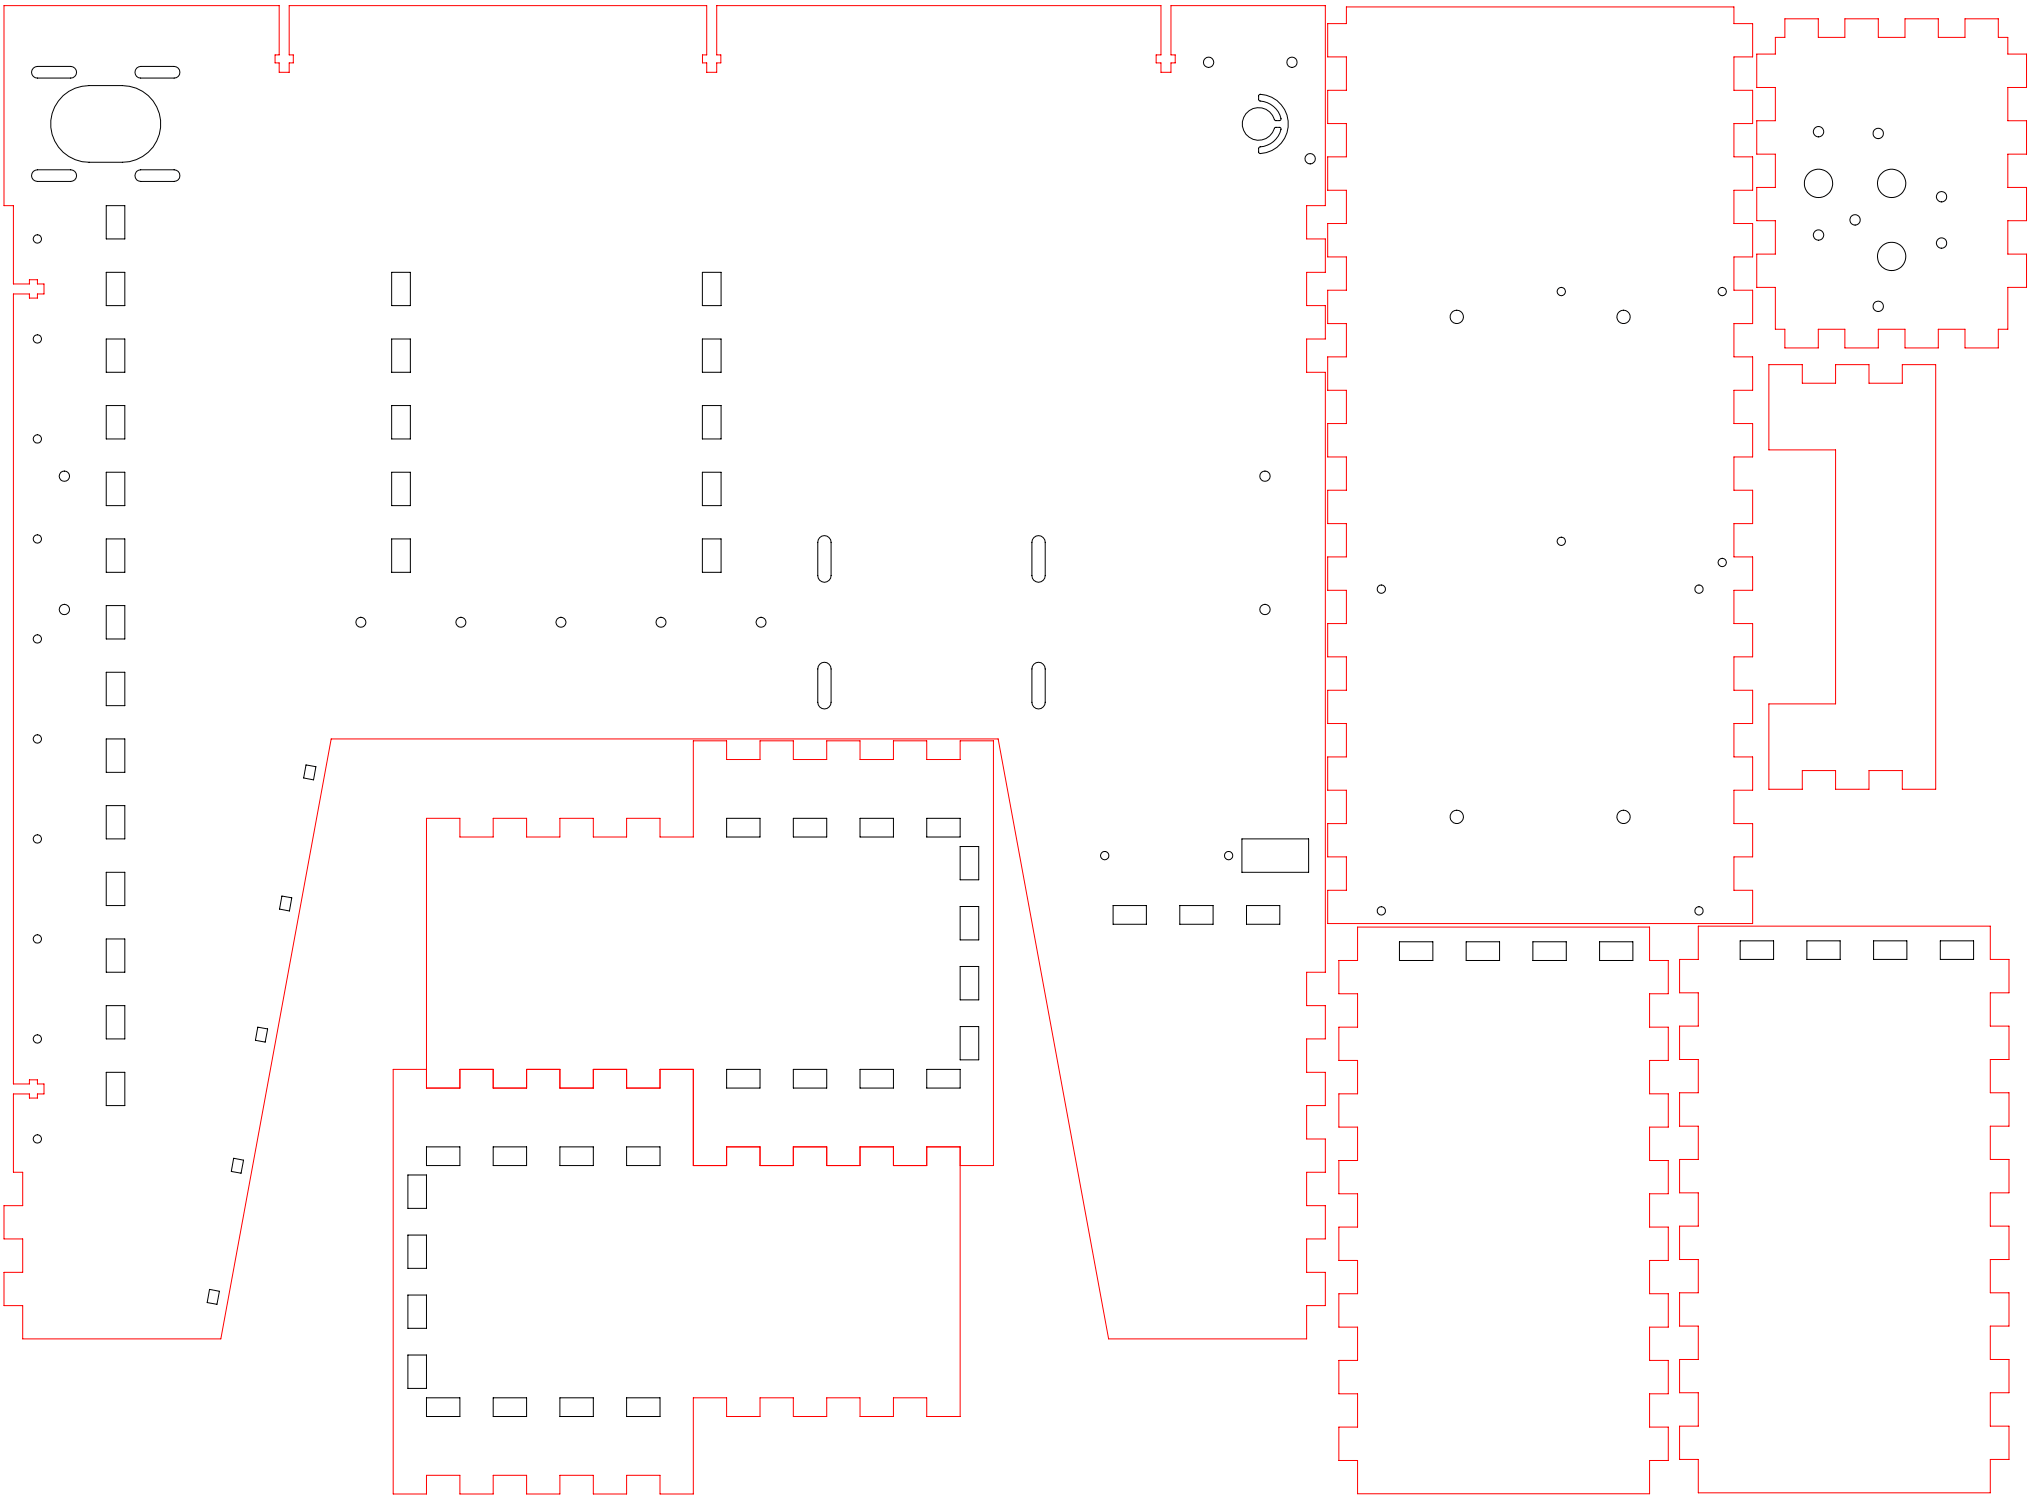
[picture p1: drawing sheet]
<svg xmlns="http://www.w3.org/2000/svg" width="609mm" height="450mm" viewBox="0 0 609 450" stroke-linecap="round" stroke-linejoin="round" font-family="sans-serif">
<g fill="none" stroke="#000" stroke-width=".3">
<path d="M10 20.5l1.2-.6h10a1.75 1.75 0 0 1 1.8 1.8 1.75 1.75 0 0 1-1.8 1.7h-10a1.73 1.73 0 0 1-1.6-1 1.73 1.73 0 0 1 .4-1.9zM18.9 28.7a11.5 11.5 0 0 1 7.8-3h10a11.5 11.5 0 0 1 11.5 11.5 11.5 11.5 0 0 1-11.5 11.5h-10a11.5 11.5 0 0 1-10.7-7.4 11.5 11.5 0 0 1 2.9-12.6zM41 20.5l1.2-.6h10a1.75 1.75 0 0 1 1.7 1.8 1.75 1.75 0 0 1-1.7 1.7h-10a1.75 1.75 0 0 1-1.6-1.1 1.75 1.75 0 0 1 .4-1.8zM377.6 28.4a8.8 8.8 0 0 1 8.7 8.8 8.8 8.8 0 0 1-8.7 8.8l-.2-.3v-1.2l.2-.3a6.8 6.8 0 0 0 6.5-5.7l-.3-.3-1.5 .1a4.9 4.9 0 0 1-6.2 3.6 4.9 4.9 0 0 1-3.2-6.4 4.9 4.9 0 0 1 6.7-2.7 5.1 5.1 0 0 1 2.6 3.2l.3 .2h1.1l.5-.3a7 7 0 0 0-6.6-5.7l-.1-1.5zM10 51.4l1.2-.5h10a1.75 1.75 0 0 1 1.8 1.8 1.75 1.75 0 0 1-1.8 1.7h-10a1.75 1.75 0 0 1-1.6-1.1 1.75 1.75 0 0 1 .4-1.9zM41 51.4l1.2-.5h10a1.75 1.75 0 0 1 1.7 1.8 1.75 1.75 0 0 1-1.7 1.7h-10a1.77 1.77 0 0 1-1.6-1.1 1.77 1.77 0 0 1 .4-1.9zM31.9 61.7h5.5v10h-5.5zM31.9 81.7h5.5v10h-5.5zM117.4 81.7h5.6v10h-5.6zM210.6 81.7h5.6v10h-5.6zM31.9 101.7h5.5v10h-5.5zM117.4 101.7h5.6v10h-5.6z"/>
<path d="M210.6 101.7h5.6v10h-5.6zM31.9 121.7h5.5v10h-5.5zM117.4 121.7h5.6v10h-5.6zM210.6 121.7h5.6v10h-5.6zM31.9 141.7h5.5v10h-5.5zM117.4 141.7h5.6v10h-5.6zM210.6 141.7h5.6v10h-5.6zM31.9 161.7h5.5v10h-5.5zM117.4 161.7h5.6v10h-5.6zM210.6 161.7h5.6v10h-5.6zM245.8 161.3a1.99 1.99 0 0 1 2.2-.5 1.99 1.99 0 0 1 1.2 1.9v10a1.99 1.99 0 0 1-2 2 1.99 1.99 0 0 1-2-2v-10l.2-.8zM310 161.3a1.99 1.99 0 0 1 2.2-.5 1.99 1.99 0 0 1 1.2 1.9v10a1.99 1.99 0 0 1-2 2 1.99 1.99 0 0 1-2-2v-10l.2-.8z"/>
<path d="M31.9 181.7h5.5v10h-5.5zM245.8 199.3a1.99 1.99 0 0 1 2.2-.5 1.99 1.99 0 0 1 1.2 1.9v10a1.99 1.99 0 0 1-2 2 1.99 1.99 0 0 1-2-2v-10l.2-.8zM310 199.3a1.99 1.99 0 0 1 2.2-.5 1.99 1.99 0 0 1 1.2 1.9v10a1.99 1.99 0 0 1-2 2 1.99 1.99 0 0 1-2-2v-10l.2-.8zM31.9 201.7h5.5v10h-5.5zM31.9 221.7h5.5v10h-5.5zM91.8 229.5l2.9 .5-.7 4-2.9-.6zM31.9 241.7h5.5v10h-5.5zM217.9 245.5h10v5.6h-10zM237.9 245.5h10v5.6h-10zM257.9 245.5h10v5.6h-10zM277.9 245.5h10v5.6h-10zM287.9 254h5.6v9.9h-5.6z"/>
<path d="M372.4 251.7h20v10h-20zM31.9 261.7h5.5v10h-5.5zM84.5 268.8l3 .5-.7 4-3-.6zM287.9 272h5.6v10h-5.6zM333.8 271.7h9.9v5.6h-9.9zM353.8 271.7h9.9v5.6h-9.9zM373.8 271.7h10v5.6h-10zM31.9 281.7h5.5v10h-5.5zM287.9 289.9h5.6v10.1h-5.6zM419.6 282.5h10v5.6h-10zM439.6 282.5h10.1v5.6h-10.1zM459.6 282.5h10.1v5.6h-10.1z"/>
<path d="M479.6 282.5h10v5.6h-10zM521.8 282.3h10v5.5h-10zM541.8 282.3h10v5.5h-10zM561.8 282.3h10v5.5h-10zM581.8 282.3h10v5.5h-10zM31.9 301.7h5.5v10h-5.5zM77.3 308.1l3 .6-.8 3.9-2.9-.5zM287.9 308h5.6v10h-5.6zM31.9 321.7h5.5v10h-5.5zM217.9 320.8h10v5.6h-10zM237.9 320.8h10v5.6h-10zM257.9 320.8h10v5.6h-10z"/>
<path d="M277.9 320.8h10v5.6h-10zM70.1 347.5l2.9 .5-.7 4-2.9-.6zM122.3 352.5h5.6v10h-5.6zM127.9 344.1h10v5.6h-10zM147.9 344.1h10v5.6h-10zM167.9 344.1h10v5.6h-10zM187.9 344.1h10v5.6h-10zM122.3 370.5h5.6v10h-5.6zM62.8 386.8l3 .6-.7 3.9-3-.5zM122.3 388.5h5.6v10h-5.6zM122.3 406.5h5.6v10h-5.6zM127.9 419.3h10v5.7h-10z"/>
<path d="M147.9 419.3h10v5.7h-10zM167.9 419.3h10v5.7h-10zM187.9 419.3h10v5.7h-10z"/>
<circle cx="362.4" cy="18.7" r="1.54"/>
<circle cx="387.4" cy="18.7" r="1.55"/>
<circle cx="545.3" cy="39.5" r="1.55"/>
<circle cx="392.9" cy="47.6" r="1.55"/>
<circle cx="545.3" cy="55" r="4.3"/>
<circle cx="563.2" cy="40" r="1.56"/>
<circle cx="567.2" cy="55" r="4.3"/>
<circle cx="582.2" cy="59" r="1.55"/>
<circle cx="11.2" cy="71.7" r="1.24"/>
<circle cx="545.3" cy="70.5" r="1.55"/>
<circle cx="556.2" cy="66" r="1.56"/>
<circle cx="567.2" cy="76.9" r="4.2"/>
<circle cx="582.2" cy="72.9" r="1.55"/>
<circle cx="436.8" cy="95.1" r="2"/>
<circle cx="468.2" cy="87.5" r="1.24"/>
<circle cx="486.8" cy="95.1" r="2.01"/>
<circle cx="516.4" cy="87.5" r="1.24"/>
<circle cx="563.2" cy="91.9" r="1.56"/>
<circle cx="11.2" cy="101.7" r="1.25"/>
<circle cx="11.2" cy="131.7" r="1.25"/>
<circle cx="19.3" cy="142.9" r="1.55"/>
<circle cx="379.3" cy="142.9" r="1.55"/>
<circle cx="11.2" cy="161.7" r="1.24"/>
<circle cx="414.2" cy="176.8" r="1.25"/>
<circle cx="468.2" cy="162.4" r="1.24"/>
<circle cx="509.5" cy="176.8" r="1.25"/>
<circle cx="516.4" cy="168.7" r="1.24"/>
<circle cx="11.2" cy="191.7" r="1.25"/>
<circle cx="19.3" cy="182.8" r="1.55"/>
<circle cx="108.2" cy="186.7" r="1.51"/>
<circle cx="138.2" cy="186.7" r="1.5"/>
<circle cx="168.2" cy="186.7" r="1.5"/>
<circle cx="198.2" cy="186.7" r="1.51"/>
<circle cx="228.2" cy="186.7" r="1.5"/>
<circle cx="379.3" cy="182.8" r="1.55"/>
<circle cx="11.2" cy="221.7" r="1.24"/>
<circle cx="11.2" cy="251.7" r="1.25"/>
<circle cx="331.3" cy="256.7" r="1.25"/>
<circle cx="368.4" cy="256.7" r="1.25"/>
<circle cx="436.8" cy="245.1" r="2"/>
<circle cx="486.8" cy="245.1" r="2"/>
<circle cx="414.2" cy="273.3" r="1.25"/>
<circle cx="509.5" cy="273.3" r="1.25"/>
<circle cx="11.2" cy="281.7" r="1.25"/>
<circle cx="11.2" cy="311.7" r="1.24"/>
<circle cx="11.2" cy="341.7" r="1.25"/>
</g>
<path d="M1.2 1.7h82.5v14.8h-1.2v2.4h1.2v2.8h3v-2.8h1.2v-2.4h-1.2v-14.8h125.2v14.8h-1.3v2.4h1.3v2.8h3v-2.8h1.2v-2.4h-1.2v-14.8h133.2v14.8h-1.4v2.4h1.4v2.8h3v-2.8h1.3v-2.4h-1.3v-14.8h46.3v60h-5.6v10h5.6v10h-5.6v10h5.6v10h-5.6v10h5.6v180h-5.6v10h5.6v10h-5.6v10h5.6v10h-5.6v10h5.6v10h-5.6v10h5.6v10h-5.6v10h5.6v10h-5.6v10h-59.4l-33.1-180h-200l-33.1 180h-59.4v-10h-5.6v-10h5.6v-10h-5.6v-10h5.6v-10h-2.8v-23.5h4.8v1.2h2.4v-1.2h2v-3h-2v-1.2h-2.4v1.2h-4.8v-237h4.8v1.2h2.4v-1.2h2v-3h-2v-1.3h-2.4v1.3h-4.8v-23.5h-2.8zM398.1 7.1h5.6v-5h116.2v5h5.6v10h-5.6v10h5.6v10h-5.6v10h5.6v10h-5.6v10h5.6v10h-5.6v10h5.6v10h-5.6v10h5.6v10h-5.6v10h5.6v10h-5.6v10h5.6v10h-5.6v10h5.6v10h-5.6v10h5.6v10h-5.6v10h5.6v10h-5.6v10h5.6v10h-5.6v10h5.6v10h-5.6v10h5.6v10h-127.4v-10h5.6v-10h-5.6v-10h5.6v-10h-5.6v-10h5.6v-10h-5.6v-10h5.6v-10h-5.6v-10h5.6v-10h-5.6v-10h5.6v-10h-5.6v-10h5.6v-10h-5.6v-10h5.6v-10h-5.6v-10h5.6v-10h-5.6v-10h5.6v-10h-5.6v-10h5.6v-10h-5.6v-10h5.6v-10h-5.6v-10h5.6v-10h-5.6zM535.2 5.6h10v5.6h8v-5.6h10v5.6h8v-5.6h10v5.6h8v-5.6h10v5.6h2.9v5h5.6v10h-5.6v10h5.6v10h-5.6v10h5.6v10h-5.6v10h5.6v10h-5.6v12.6h-2.9v5.6h-10v-5.6h-8v5.6h-10v-5.6h-8v5.6h-10v-5.6h-8v5.6h-10v-5.6h-2.9v-12.6h-5.5v-10h5.5v-10h-5.5v-10h5.5v-10h-5.5v-10h5.5v-10h-5.5v-10h5.5v-5h2.9zM530.4 109.4h10v5.6h10v-5.6h10v5.6h10v-5.6h10v127.4h-10v-5.6h-10v5.6h-10v-5.6h-10v5.6h-10v-25.6h20v-76.2h-20zM407.1 278.1h87.5v10h5.6v10h-5.6v10h5.6v10h-5.6v10.1h5.6v9.9h-5.6v10.1h5.6v9.9h-5.6v10h5.6v10h-5.6v10h5.6v10h-5.6v10h5.6v10h-5.6v10h5.6v10h-5.6v10h-87.5v-10h-5.6v-10h5.6v-10h-5.6v-10h5.6v-10h-5.6v-10h5.6v-10h-5.6v-10h5.6v-10h-5.6v-9.9h5.6v-10.1h-5.6v-9.9h5.6v-10.1h-5.6v-10h5.6v-10h-5.6v-10h5.6zM509.2 277.8h87.6v10h5.6v10h-5.6v10h5.6v10h-5.6v10h5.6v10.1h-5.6v9.9h5.6v10.1h-5.6v9.9h5.6v10.1h-5.6v9.9h5.6v10h-5.6v10h5.6v10h-5.6v10h5.6v10h-5.6v10h-87.6v-10h-5.6v-10h5.6v-10h-5.6v-10h5.6v-10h-5.6v-10h5.6v-9.9h-5.6v-10.1h5.6v-9.9h-5.6v-10.1h5.6v-9.9h-5.6v-10.1h5.6v-10h-5.6v-10h5.6v-10h-5.6v-10h5.6zM127.9 320.8h-10v127.4h10v-5.6h10v5.6h10v-5.6h10v5.6h10v-5.6h10v5.6h10v-5.6h10v5.6h10v-28.9h10v5.7h10v-5.7h10v5.7h10v-5.7h10v5.7h10v-5.7h10v5.7h10v-80.9h-10v5.6h-10v-5.6h-10v5.6h-10v-5.6h-10v5.6h-10v-5.6h-10v5.6h-10v-28.9h-10v5.6h-10v-5.6h-10v5.6h-10v-5.6h-10v5.6h-10v-5.6h-10v5.6h-10v-80.9h10v5.6h10v-5.6h10v5.6h10v-5.6h10v5.6h10v-5.6h10v5.6h10v-28.9h10v5.7h10v-5.7h10v5.7h10v-5.7h10v5.7h10v-5.7h10v5.7h10v-5.7h10v127.5h-10" fill="none" stroke="#f00" stroke-width=".3"/>
</svg>
